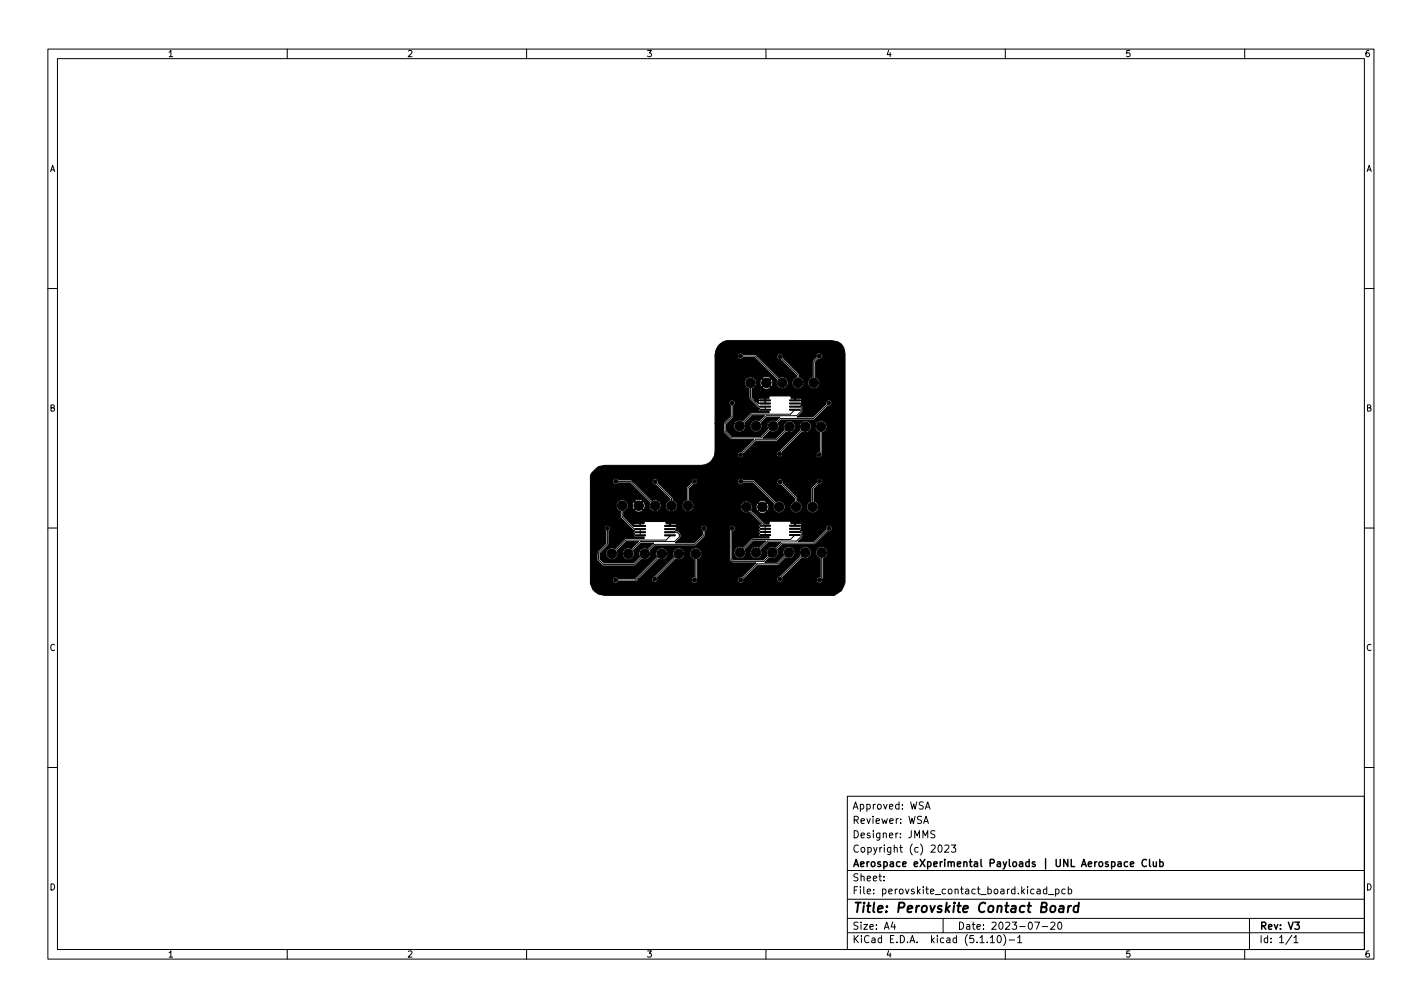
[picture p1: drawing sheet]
<svg xmlns="http://www.w3.org/2000/svg" width="297mm" height="210mm" viewBox="0 0 297 210" stroke-linecap="round" stroke-linejoin="round" font-family="sans-serif">
<defs><g id="words">
<text font-size="2.8" x="178" y="190.6">Title: Perovskite Contact Board</text>
<g font-size="2.1">
<text x="178" y="172">Reviewer: WSA</text>
<text x="178" y="169">Approved: WSA</text>
<text x="178" y="178">Copyright (c) 2023</text>
<text x="178" y="175">Designer: JMMS</text>
<text x="178" y="184">Sheet:</text>
<text x="178" y="181">Aerospace eXperimental Payloads | UNL Aerospace Club</text>
<text x="178" y="186.7">File: perovskite_contact_board.kicad_pcb</text>
<text x="178" y="196.9">KiCad E.D.A. kicad (5.1.10)-1</text>
<text x="178" y="194.1">Size: A4</text>
<text x="200" y="194.1">Date: 2023-07-20</text>
<text x="263" y="194.1">Rev: V3</text>
<text x="263" y="196.9">Id: 1/1</text>
</g>
<g font-size="1.8">
<text x="35" y="11.9">1</text>
<text x="85" y="11.9">2</text>
<text x="135" y="11.9">3</text>
<text x="185" y="11.9">4</text>
<text x="235" y="11.9">5</text>
<text x="285" y="11.9">6</text>
<text x="10.3" y="35.9">A</text>
<text x="285.3" y="35.9">A</text>
<text x="10.3" y="85.9">B</text>
<text x="285.3" y="85.9">B</text>
<text x="10.3" y="135.9">C</text>
<text x="285.3" y="135.9">C</text>
<text x="10.3" y="185.9">D</text>
<text x="285.3" y="185.9">D</text>
<text x="35" y="199.9">1</text>
<text x="85" y="199.9">2</text>
<text x="135" y="199.9">3</text>
<text x="185" y="199.9">4</text>
<text x="235" y="199.9">5</text>
<text x="285" y="199.9">6</text>
</g>
</g></defs>
<g fill="none" stroke="#000" stroke-width=".21">
<path d="M10 10.2h277v190.1h-277zM12 12.2h273v186.1h-273zM60 10.2v2M110 10.2v2M160 10.2v2M210 10.2v2M260 10.2v2M10 60.2h2M154.7 74.3h3.1l5.6 5.6M156.8 79.9v3.2l1.8 1.8h1.2v.7M162.9 74.4l3.8 3.9v1.6M171.1 74.3l-1.1 1.2v4.4"/>
<path d="M285 60.2h2M152.9 84.1v2.9l-1.5 1.4v1.7l1.4 1.3h6.2l4.1-4h6.8l3.2-3.3M164.9 89.1l-2.7 2.7h-4.4l-3.1 3.1M166 84.9l1.4 .1v.8l-1 1h-6.3l-2.2 2.2M166 85.6l-.9 .9h-8.1l-2.5 2.5M168.2 89.1l-5.4 5.4v.2M171.5 89.1v5.5l-.4 .3M10 110.2h2M126.9 110.3v3.3l-1.9 1.8v1.4l1 1.1h6.5l4.2-4.2h8.5l1.9-2v-1.4M128.6 100.5h3.2l5 5.1M130 105.6v2.4l2.5 2.5h1.2v1.3M136.8 100.6l3.5 3.5v1.5"/>
<path d="M138.2 115.6l-5.4 5.5h-4.2M139.9 111.1h1.5l.5 .5v.5l-1 1h-7.1l-2.5 2.5M139.9 111.8v.2l-.8 .8h-8.4l-2.9 2.8M141.8 115.6l-5 5v.3M145.1 100.5l-1.4 1.4v3.7M145.4 115.6v5.2l-.3 .3M153 110.3l-.3 .3v6.2l.4 .4h6.4l3.8-3.8h6.8l3.1-3.1M154.7 100.5h2.7l5.4 5.3M155.9 105.8l3.9 4v1.9M162.9 100.6l3.4 3.4v1.8h-.2M164.8 115.4l-2.4 2.3h-4.3l-3.4 3.4M166 111.1h1.4v.9l-1 1h-6.1l-2.4 2.4"/>
<path d="M166 111.7l-.9 .9h-7.8l-2.7 2.8M168.2 115.4l-5.3 5.3v.2M171.2 100.5l-1.5 1.5v3.8M171.5 115.5l.1-.1v5.2l-.4 .5M285 110.2h2M10 160.2h2M177 166.3h108v32h-108zM192.9 171.9l.5-1.5 .5 1.5M193.1 171.5h.7M193.3 168.9l.5-1.5 .5 1.5M193.4 168.5h.7M195.3 173.5l-.6-.1-.2 .2v.4l.6 .3 .2 .3-.3 .3h-.6"/>
<path d="M196.1 176.6l.2-.2a.8 .8 0 0 1 .5 .8 .8 .8 0 0 1-.5 .7l-.2-.1-.2-.4zM197.4 176.6l.5-.2 .3 .5-.9 1h.9M198.7 176.4h.9l-.5 .6 .5 .1v.7l-.2 .1-.7-.1M285 160.2h2M60 198.3v2M110 198.3v2M160 198.3v2M177 194.8h108M177 191.8h108M177 187.8h108M177 181.8h108M184.6 183.8v.1"/>
<path d="M184.6 183v.1M186.5 192.5l-.4 1h1M186.9 193v1M197 191.8v3M206.9 195.8l.4-.5v1.5M206.9 196.8h.8M208.5 195.4l.1-.1a.8 .8 0 0 1 .6 .8 .8 .8 0 0 1-.6 .7 1 1 0 0 1-.1-1.4zM209.6 195.1a1.72 1.72 0 0 1 0 2.3M210 198.3v2M210.8 196.3h1.1M212.6 195.8l.4-.5v1.5M212.6 196.8h.8"/>
<path d="M216.1 192.5h1l-.6 1.5M216.6 185.7h.6l.1 .9M217.3 186l-.5 .1-.2 .2 .2 .3h.5M217.7 193.5h1.2M218.6 185.7l-.4-.1-.3 .3 .2 .7h.5M218.6 185.1v1.5M219 186.8h1.1M219.5 192.7l.6-.2 .3 .5-1 1h1M220.5 185.7l.4-.1 .3 .3-.1 .7h-.6M220.5 185.6v1.5M221.1 192.6l.2-.1a.8 .8 0 0 1 .5 .8 .8 .8 0 0 1-.5 .7 1 1 0 0 1-.2-1.4zM222.5 185.7l-.4-.1-.3 .3 .1 .7h.6"/>
<path d="M223.1 185.7l.5-.1 .3 .3-.2 .7h-.6M223.1 185.1v1.5M260 198.3v2M261 191.8v6.5M269.9 195.3l-1.3 1.9M270.3 195.8l.4-.5v1.5M270.3 196.8h.8"/>
</g>
<path d="M239.5 179.6a.71 .71 0 0 0-1 .5 .71 .71 0 0 0 .7 .8l.3-.1M240.1 179.4v1.3l.2 .2M240.9 179.9l.1 1h.3l.3-.1M241.6 179.9v1M242.3 179.4v1.5M235.6 180l-.5-.1-.3 .3 .2 .7h.6M236.1 180.4l.7-.1v-.3l-.5-.1-.2 .2 .1 .8h.6M242.3 180l.4-.1 .3 .3-.2 .7h-.5M270.5 192.5h.9l-.5 .6 .4 .1v.7l-.2 .1-.6-.1" fill="none" stroke="#000" stroke-width=".3"/>
<path d="M221.4 189.2h.7v1.3M222.2 189.6l-.7 .1a.4 .4 0 0 0-.3 .3 .4 .4 0 0 0 .2 .5l.7-.1M223.2 189.1l-.2 1.4M223.8 189.1l-.4 .1-.2 .3M225.3 189.2a.66 .66 0 0 0-1 .3l-.1 .6 .2 .3h.7M225.4 188.5l-.3 2" fill="none" stroke="#000" stroke-width=".4"/>
<g fill="#000" stroke="#000" stroke-width=".21">
<path d="M150.1 72.1a2.92 2.92 0 0 1 2.6-1h21.1l1.2 .3 .8 .5 .5 .7 .2 1.3v47.7a3.8 3.8 0 0 1-2.2 2.7h-48l-1.2-.2a2.85 2.85 0 0 1-1.8-3.1h4.7v.2a.63 .63 0 0 0 .5 .5 .63 .63 0 0 0 .7-.3h3.6l.6-.6h2.8a.63 .63 0 0 0 .7 .7 .63 .63 0 0 0 .4-.9l3.9-3.9a1.23 1.23 0 0 0 1.8-1.2h1.1l.3 .9 .6 .4v3.7a.63 .63 0 0 0-.5 .7 .63 .63 0 0 0 .8 .5 .63 .63 0 0 0 .4-.9v-4a1.23 1.23 0 0 0 .4-2.1 1.23 1.23 0 0 0-2 .8h-1.1v-.2a1.23 1.23 0 0 0-1.7-.8 1.23 1.23 0 0 0-.6 1.8l-4 4-.3 .1-.2 .4h-2.8l4.2-4.1a1.23 1.23 0 0 0 1.9-.9 1.23 1.23 0 0 0-1.5-1.4 1.23 1.23 0 0 0-.8 1.9l-4.6 4.5h-3.4a.63 .63 0 0 0-.7-.3 .63 .63 0 0 0-.5 .5h-4.7v-5.6h1.4v1.6l1.3 1.2h6.5l1.6-1.5a1.23 1.23 0 0 0 1.5-.2 1.23 1.23 0 0 0 .1-1.5l1.1-1h8.4l2.1-2.1 .1-1 .3-.7h4.6l.2 6.8 .6 .5h4.8l-3 3a.63 .63 0 0 0-.8 .6 .63 .63 0 0 0 .7 .6 .63 .63 0 0 0 .5-.8l6.9-.1a.63 .63 0 0 0 .8 .7 .63 .63 0 0 0 .4-.9l4.2-4.1a1.23 1.23 0 0 0 1.8-1.2h1l.3 .9 .6 .4v3.9a.63 .63 0 0 0-.8 .6 .63 .63 0 0 0 .7 .6 .63 .63 0 0 0 .6-.8l.1-.3 .1-4a1.23 1.23 0 0 0 .4-2.2 1.23 1.23 0 0 0-2 .9h-1v-.3a1.23 1.23 0 0 0-1.7-.8 1.23 1.23 0 0 0-.5 1.8l-4.3 4.3-.4 .1-.3 .4h-6.8l2.8-2.8h4.3l1.7-1.6a1.23 1.23 0 0 0 1.8-.8 1.23 1.23 0 0 0-1.4-1.4 1.23 1.23 0 0 0-.9 1.8l-1.4 1.4h-2.6l1.1-.9a1.23 1.23 0 0 0 1.4-.3 1.23 1.23 0 0 0 .2-1.5l1-1h6.8l2.8-2.8a.63 .63 0 0 0 .8-.5 .63 .63 0 0 0-.7-.7 .63 .63 0 0 0-.5 .8l-2.6 2.6h-3.3l1-1v-1.1l-.5-.3 .3-.8-2.3-.2h.8v-.3l.1 .3h1.3l-.1-.3-2.1-.1v-.3l-.2-.2h-4.1l-.2 .2v.4h-.8l-2.7-2.6h1.2l.1 .2a1.14 1.14 0 0 0 1.6-.2l-.8-.9-.9 .9h-1.2l-.2-.3 .1-.7h.8l.1 .6 .3 .3 1-.9 .9 .9 .2-.1a1.14 1.14 0 0 0-.2-1.6l-.9 .8-1-.8-.3 .3-.1 .5h-.8l-.1-.5-.3-.4h1.7l.9 .9 .8-.9a1.08 1.08 0 0 0-1.7 0h-1.7a1.23 1.23 0 0 0-2 .9 1.23 1.23 0 0 0 1.8 1.1l2.5 2.5h-.3l-.2 .2 .2 .5-.2 .2 .2 .4-.2 .3 .2 .4-.2 .2 .1 .4 2.1 .1v.2l-3.5 .1-2.1 1.9a1.23 1.23 0 0 0-1.8 .9 1.23 1.23 0 0 0 1.5 1.4 1.23 1.23 0 0 0 .8-1.9l1.8-1.8h2.5l-1.4 1.4a1.23 1.23 0 0 0-1.8 .9 1.23 1.23 0 0 0 1.4 1.4 1.23 1.23 0 0 0 .9-1.9l1.5-1.4h2.5l-1.1 1a1.23 1.23 0 0 0-1.4 .2 1.23 1.23 0 0 0-.2 1.5l-.9 .9h-6.2l-.2-.2v-5.8a.63 .63 0 0 0 .6-.6 .63 .63 0 0 0-.6-.6 .63 .63 0 0 0-.7 .5h-4.6v-.1a.63 .63 0 0 0-1-.3 .63 .63 0 0 0 .1 1.1v.7l-1.8 1.8h-4l1.2-1.3-.1-.7-.5-.5-.5-.1 .3-.9-2.3-.1h.8v-.3l.1 .3h1.3l-.1-.4h-2.1v-.3l-.2-.2h-4.1l-.2 .2v.3l-.8 .1v.3l.8 .1h-2.2l-.2-.2 1.5 .1v-.3l-1.1-.1-.4 .3-1.9-1.9v-1l.5-.3h1.8a1.08 1.08 0 0 0 1.7 0l-.9-.8-.8 .8h-1.8l.3-.3 .1-.6h.9l.1 .5 .3 .3 .8-.8 1 .8 .2-.1a1.14 1.14 0 0 0-.2-1.6l-.8 .9-1-.9-.3 .4-.1 .5h-.9l-.1-.6-.3-.3h1.8l.8 .8 .9-.8a1.08 1.08 0 0 0-1.7 0l-1.8-.1a1.23 1.23 0 0 0-1.9 .4 1.23 1.23 0 0 0 .8 1.8v1.3l2.6 2.6 .3 .1-.2 .2 .2 .5-.2 .1 .1 .4 2.1 .1v.4h-4l-2.2 2a1.23 1.23 0 0 0-1.8 .9 1.23 1.23 0 0 0 1.4 1.4 1.23 1.23 0 0 0 .9-1.8l1.9-1.9h2.6l-1.6 1.4a1.23 1.23 0 0 0-1.8 .9 1.23 1.23 0 0 0 1.5 1.4 1.23 1.23 0 0 0 .8-1.8l1.6-1.6h2.6l-1.2 1.2a1.23 1.23 0 0 0-1.5 .2 1.23 1.23 0 0 0-.2 1.5l-1.3 1.2h-6.1l-.9-.8v-1.1l1.9-1.9 .1-2.9a.63 .63 0 0 0 0-.9 .63 .63 0 0 0-.9 0 .63 .63 0 0 0 .2 1v2.6l-1.9 1.9h-1.4v-15h4.7v.2a.63 .63 0 0 0 .5 .5 .63 .63 0 0 0 .7-.3h2.4l4.2 4.2a1.23 1.23 0 0 0 .8 1.8 1.23 1.23 0 0 0 1.5-1.4 1.23 1.23 0 0 0-1.9-.9l-4-4h4a.63 .63 0 0 0 .8 .7l3 3v.2a1.23 1.23 0 0 0-.9 1.4 1.23 1.23 0 0 0 1.4 1 1.23 1.23 0 0 0 1-1.3h1v.2a1.23 1.23 0 0 0 2 .8 1.23 1.23 0 0 0-.5-2.1v-2.4l.9-.9a.63 .63 0 0 0 .8-.7h8.4v.2a.63 .63 0 0 0 .5 .5 .63 .63 0 0 0 .7-.3h2l4.4 4.4a1.23 1.23 0 0 0 .8 1.9 1.23 1.23 0 0 0 1.5-1.5 1.23 1.23 0 0 0-1.9-.8l-4.2-4.3h4.4a.63 .63 0 0 0 .8 .7l2.9 2.9v.6a1.23 1.23 0 0 0-.9 1.4 1.23 1.23 0 0 0 1.4 1 1.23 1.23 0 0 0 1-1.4h1v.3a1.23 1.23 0 0 0 2 .8 1.23 1.23 0 0 0-.5-2.1v-2.6l1-1a.63 .63 0 0 0 .8-.5 .63 .63 0 0 0-.7-.7 .63 .63 0 0 0-.5 .8l-1.2 1.2v2.8l-.6 .4-.3 .6h-1l-.2-.6-.7-.4v-.9l-3-3.1a.63 .63 0 0 0-.6-.7 .63 .63 0 0 0-.7 .5h-4.4l-.4-.3h-2.2a.63 .63 0 0 0-.7-.3 .63 .63 0 0 0-.5 .5h-8.4v-.1a.63 .63 0 0 0-.8-.4 .63 .63 0 0 0-.4 .8l-1.1 1.1v2.6l-.7 .4-.2 .7h-1l-.3-.7-.6-.4-.1-.6-3-3.1a.63 .63 0 0 0-.6-.7 .63 .63 0 0 0-.7 .5h-4l-.4-.3h-2.6a.63 .63 0 0 0-.7-.3 .63 .63 0 0 0-.5 .5h-4.7v-1.1a3.6 3.6 0 0 1 3-2.1h20.2a2.96 2.96 0 0 0 2.7-2l.2-1v-5.8h1.7l.1 1.8 1.5 1.5h4.8l-2.8 2.6a.63 .63 0 0 0-.6 .7 .63 .63 0 0 0 .7 .6 .63 .63 0 0 0 .5-.8l6.9-.1a.63 .63 0 0 0 .8 .7 .63 .63 0 0 0 .3-1l4.3-4.2a1.23 1.23 0 0 0 1.8-1.2h.9l.3 .9 .6 .4v4a.66 .66 0 0 0-.6 .8 .66 .66 0 0 0 .8 .5 .66 .66 0 0 0 .4-.9l.1-4.4a1.23 1.23 0 0 0 .4-2.2 1.23 1.23 0 0 0-2 .9h-.9v-.3a1.23 1.23 0 0 0-1.7-.7 1.23 1.23 0 0 0-.5 1.7l-4.5 4.4-.4 .2-.1 .4h-6.8l2.5-2.6h4.3l2.1-1.9a1.23 1.23 0 0 0 1.8-.9 1.23 1.23 0 0 0-1.4-1.4 1.23 1.23 0 0 0-.8 1.8l-1.8 1.8h-2.7l1.5-1.5a1.23 1.23 0 0 0 1.5-.2 1.23 1.23 0 0 0 .1-1.5l.7-.6h6.8l3-2.9a.63 .63 0 0 0 .8-.6 .63 .63 0 0 0-.7-.7 .63 .63 0 0 0-.6 .8l-2.7 2.8h-3.2l1.1-1.2v-1l-.5-.3 .3-.9-2.3-.1h.8v-.4l.1 .4h1.3v-.3l-2.2-.1v-.4l-.2-.1h-4.1l-.2 .1v.4h-.8v.4h.8h-.8v.6l.8 .1h-2.3l-.6-.6h.6l.1 .5h1.3v-.6l-2 .1-.2-.2 2.2 .1v-.4h-1.1l-.3 .3h-.8l-.5-.5v-1.9l.5-.2h1.6l.1 .2a1.14 1.14 0 0 0 1.6-.2l-.8-.9-.9 .9h-1.6l.3-.4 .1-.6h.7l.1 .6 .4 .3 .8-.9 1 .9 .2-.1a1.14 1.14 0 0 0-.2-1.6l-.8 .8-1-.8-.4 .3-.1 .5h-.7l-.1-.5-.3-.4h1.6l.9 .9 .8-.9a1.08 1.08 0 0 0-1.7 0h-1.6a1.23 1.23 0 0 0-1.9 .4 1.23 1.23 0 0 0 .8 1.7v2.1l1.9 1.9 .3 .1-.2 .2 .1 .4 2.1 .1v.3h-3.8l-1.8 1.7a1.23 1.23 0 0 0-1.8 .8 1.23 1.23 0 0 0 1.4 1.5 1.23 1.23 0 0 0 .9-1.9l1.5-1.5h2.6l-1.2 1.1a1.23 1.23 0 0 0-1.8 .9 1.23 1.23 0 0 0 1.4 1.4 1.23 1.23 0 0 0 .9-1.9l1.2-1.2h2.7l-.8 .8a1.23 1.23 0 0 0-1.5 .2 1.23 1.23 0 0 0-.2 1.5l-1.5 1.5h-6l-1.1-1.1v-1.4l1.4-1.5 .1-2.5a.63 .63 0 0 0 .1-.9 .63 .63 0 0 0-1 .1 .63 .63 0 0 0 .2 .9v2.1l-1.5 1.6h-1.7v-14.1h4.7v.1a.63 .63 0 0 0 .5 .6 .63 .63 0 0 0 .6-.3h2.5l4.6 4.6a1.23 1.23 0 0 0 .9 1.9 1.23 1.23 0 0 0 1.4-1.5 1.23 1.23 0 0 0-1.8-.8l-4.5-4.5h4a.63 .63 0 0 0 .8 .7l3.3 3.3v.3a1.23 1.23 0 0 0-.9 1.5 1.23 1.23 0 0 0 1.4 1 1.23 1.23 0 0 0 1-1.4h.9v.3a1.23 1.23 0 0 0 2 .8 1.23 1.23 0 0 0-.5-2.2v-3.1l.7-.6a.63 .63 0 0 0 .8-.6 .63 .63 0 0 0-.7-.7 .63 .63 0 0 0-.6 .8l-.8 .9v3.3l-.7 .5-.2 .6h-.9l-.3-.6-.6-.5-.1-.7-3.4-3.5a.63 .63 0 0 0-.6-.7 .63 .63 0 0 0-.6 .6h-4l-.4-.4h-2.7a.63 .63 0 0 0-.6-.3 .63 .63 0 0 0-.5 .6h-4.7v-.2a3.6 3.6 0 0 1 .7-2zM158.7 83.5h2.2v.2h-2.2zM158.7 84.1h2.2v.3h-2.2zM158.7 84.8h2.2v.2h-2.2zM158.7 85.4h2.2v.3h-2.2zM164.9 83.5h2.2v.2h-2.2zM164.9 84.1h2.2v.3h-2.2zM164.9 84.8h2.2v.2h-2.2zM164.9 85.4h2.2v.3h-2.2zM132.6 109.7h2.2v.2h-2.2zM132.6 110.4h2.2v.2h-2.2zM132.6 111h2.2v.2h-2.2z"/>
<path d="M132.6 111.7h2.2v.2h-2.2zM138.8 109.7h2.2v.2h-2.2zM138.8 110.4h2.2v.2h-2.2zM138.8 111h2.2v.2h-2.2zM138.8 111.7h2.2v.2h-2.2zM158.7 109.7h2.2v.2h-2.2zM158.7 110.3h2.2v.2h-2.2zM158.7 111h2.2v.2h-2.2zM158.7 111.6h2.2v.2h-2.2zM164.9 109.7h2.2v.2h-2.2zM164.9 110.3h2.2v.2h-2.2zM164.9 111h2.2v.2h-2.2z"/>
<path d="M164.9 111.6h2.2v.2h-2.2z"/>
<circle cx="154.7" cy="74.3" r=".4"/>
<circle cx="156.8" cy="79.9" r="1"/>
<circle cx="160.1" cy="79.9" r="1"/>
<circle cx="162.9" cy="74.4" r=".4"/>
<circle cx="163.4" cy="79.9" r="1"/>
<circle cx="166.7" cy="79.9" r="1"/>
<circle cx="170" cy="79.9" r="1"/>
<circle cx="171.1" cy="74.3" r=".4"/>
<circle cx="152.9" cy="84.1" r=".4"/>
<circle cx="154.5" cy="89" r="1"/>
<circle cx="154.7" cy="94.9" r=".4"/>
<circle cx="157.9" cy="89" r="1"/>
<circle cx="161.5" cy="89" r="1"/>
<circle cx="162.8" cy="94.7" r=".4"/>
<circle cx="164.9" cy="89.1" r="1"/>
<circle cx="168.2" cy="89.1" r="1"/>
<circle cx="171.1" cy="94.9" r=".4"/>
<circle cx="171.5" cy="89.1" r="1"/>
<circle cx="173.1" cy="84.1" r=".4"/>
<circle cx="126.9" cy="110.3" r=".4"/>
<circle cx="127.8" cy="115.6" r="1"/>
<circle cx="128.6" cy="100.5" r=".4"/>
<circle cx="130" cy="105.6" r="1"/>
<circle cx="131.3" cy="115.6" r="1"/>
<circle cx="133.4" cy="105.6" r="1"/>
<circle cx="134.7" cy="115.6" r="1"/>
<circle cx="136.8" cy="100.6" r=".4"/>
<circle cx="136.8" cy="105.6" r="1"/>
<circle cx="138.2" cy="115.6" r="1"/>
<circle cx="140.3" cy="105.6" r="1"/>
<circle cx="141.8" cy="115.6" r="1"/>
<circle cx="143.7" cy="105.6" r="1"/>
<circle cx="145.1" cy="100.5" r=".4"/>
<circle cx="145.4" cy="115.6" r="1"/>
<circle cx="147.1" cy="110.3" r=".4"/>
<circle cx="153" cy="110.3" r=".4"/>
<circle cx="154.6" cy="115.4" r="1"/>
<circle cx="154.7" cy="100.5" r=".4"/>
<circle cx="155.9" cy="105.8" r="1"/>
<circle cx="157.9" cy="115.4" r="1"/>
<circle cx="159.3" cy="105.8" r="1"/>
<circle cx="161.4" cy="115.4" r="1"/>
<circle cx="162.8" cy="105.8" r="1"/>
<circle cx="162.9" cy="100.6" r=".4"/>
<circle cx="164.8" cy="115.4" r="1"/>
<circle cx="166.3" cy="105.8" r="1"/>
<circle cx="168.2" cy="115.4" r="1"/>
<circle cx="169.7" cy="105.8" r="1"/>
<circle cx="171.2" cy="100.5" r=".4"/>
<circle cx="171.6" cy="115.4" r="1"/>
<circle cx="173.2" cy="110.3" r=".4"/>
<circle cx="128.6" cy="121.1" r=".4"/>
<circle cx="136.8" cy="120.9" r=".4"/>
<circle cx="145.1" cy="121.1" r=".4"/>
<circle cx="154.7" cy="121.1" r=".4"/>
<circle cx="162.9" cy="120.9" r=".4"/>
<circle cx="171.2" cy="121.1" r=".4"/>
</g>
<use href="#words"/>
</svg>
